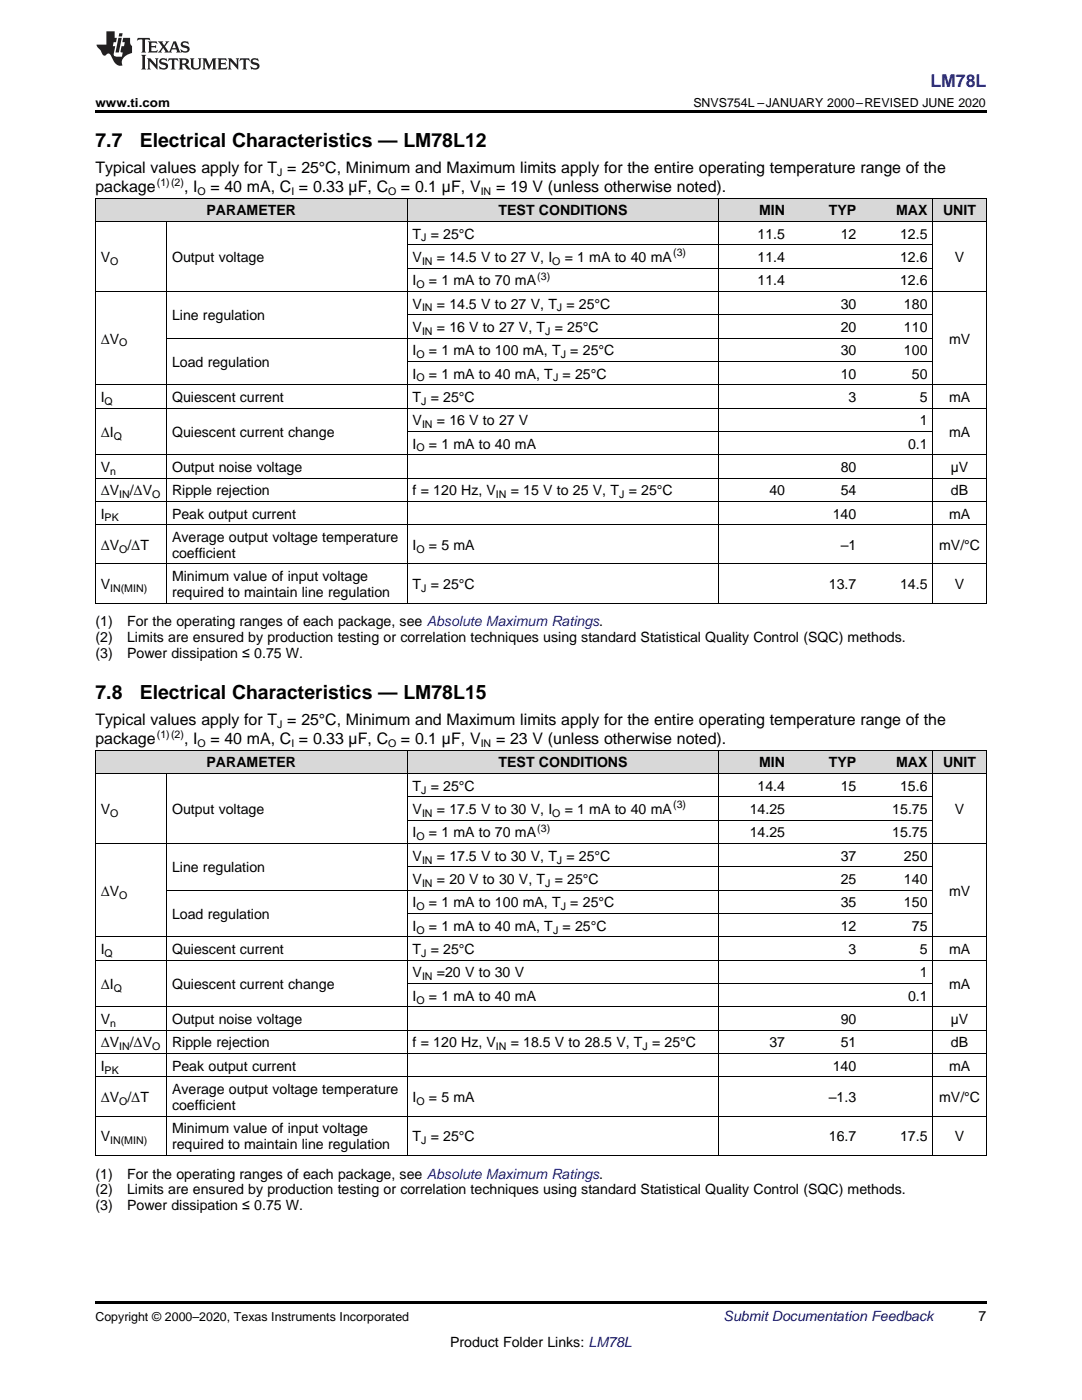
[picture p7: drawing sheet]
<svg xmlns="http://www.w3.org/2000/svg" width="216mm" height="279mm" viewBox="0 0 216 279" stroke-linecap="round" stroke-linejoin="round" font-family="sans-serif">
<defs><g id="words">
<g font-size="3.9">
<text x="19" y="29.3">7.7</text>
<text x="27.9" y="29.3">Electrical Characteristics — LM78L12</text>
<text x="19" y="139.5">7.8</text>
<text x="27.9" y="139.5">Electrical Characteristics — LM78L15</text>
</g>
<text font-size="3.5" fill="#00f" x="185.7" y="17.3">LM78L</text>
<g font-size="3.2">
<text x="19" y="34.4">Typical values apply for T = 25°C, Minimum and Maximum limits apply for the entire operating temperature range of the</text>
<text x="19" y="38.3">package</text>
<text x="36.7" y="38.3">, I</text>
<text x="42" y="38.3">= 40 mA, C = 0.33 µF, C</text>
<text x="80" y="38.3">= 0.1 µF, V</text>
<text x="99" y="38.3">= 19 V (unless otherwise noted).</text>
<text x="19" y="144.6">Typical values apply for T = 25°C, Minimum and Maximum limits apply for the entire operating temperature range of the</text>
<text x="19" y="148.5">package</text>
<text x="36.7" y="148.5">, I</text>
<text x="42" y="148.5">= 40 mA, C = 0.33 µF, C</text>
<text x="80" y="148.5">= 0.1 µF, V</text>
<text x="99" y="148.5">= 23 V (unless otherwise noted).</text>
</g>
<g font-size="2.8">
<text x="41.2" y="43">PARAMETER</text>
<text x="82.3" y="47.6">T = 25°C</text>
<text x="99.5" y="43">TEST CONDITIONS</text>
<text x="151.2" y="47.6">11.5</text>
<text x="151.5" y="43">MIN</text>
<text x="165.4" y="43">TYP</text>
<text x="167.7" y="47.6">12</text>
<text x="178.8" y="43">MAX</text>
<text x="179.6" y="47.6">12.5</text>
<text x="188.2" y="43">UNIT</text>
<text x="20.1" y="52.3">V</text>
<text x="34.3" y="52.3">Output voltage</text>
<text x="82.3" y="52.3">V</text>
<text x="87.2" y="52.3">= 14.5 V to 27 V, I</text>
<text x="112.7" y="52.3">= 1 mA to 40 mA</text>
<text x="151.2" y="52.3">11.4</text>
<text x="179.6" y="52.3">12.6</text>
<text x="190.5" y="52.3">V</text>
<text x="82.3" y="56.9">I</text>
<text x="85.6" y="56.9">= 1 mA to 70 mA</text>
<text x="151.2" y="56.9">11.4</text>
<text x="179.6" y="56.9">12.6</text>
<text x="34.3" y="63.9">Line regulation</text>
<text x="82.3" y="61.6">V</text>
<text x="87.2" y="61.6">= 14.5 V to 27 V, T = 25°C</text>
<text x="167.7" y="61.6">30</text>
<text x="180.4" y="61.6">180</text>
<text x="20.1" y="68.6">ΔV</text>
<text x="82.3" y="66.3">V</text>
<text x="82.3" y="70.9">I</text>
<text x="85.6" y="70.9">= 1 mA to 100 mA, T = 25°C</text>
<text x="87.2" y="66.3">= 16 V to 27 V, T = 25°C</text>
<text x="167.7" y="66.3">20</text>
<text x="167.7" y="70.9">30</text>
<text x="180.4" y="66.3">110</text>
<text x="180.4" y="70.9">100</text>
<text x="189.4" y="68.6">mV</text>
<text x="34.3" y="73.2">Load regulation</text>
<text x="82.3" y="75.6">I</text>
<text x="85.6" y="75.6">= 1 mA to 40 mA, T = 25°C</text>
<text x="167.7" y="75.6">10</text>
<text x="182" y="75.6">50</text>
<text x="20.1" y="80.2">I</text>
<text x="34.3" y="80.2">Quiescent current</text>
<text x="82.3" y="80.2">T = 25°C</text>
<text x="169.3" y="80.2">3</text>
<text x="183.5" y="80.2">5</text>
<text x="189.4" y="80.2">mA</text>
<text x="20.1" y="87.2">ΔI</text>
<text x="34.3" y="87.2">Quiescent current change</text>
<text x="82.3" y="84.9">V</text>
<text x="82.3" y="89.5">I</text>
<text x="85.6" y="89.5">= 1 mA to 40 mA</text>
<text x="87.2" y="84.9">= 16 V to 27 V</text>
<text x="181.2" y="89.5">0.1</text>
<text x="183.5" y="84.9">1</text>
<text x="189.4" y="87.2">mA</text>
<text x="20.1" y="94.2">V</text>
<text x="34.3" y="94.2">Output noise voltage</text>
<text x="167.7" y="94.2">80</text>
<text x="189.7" y="94.2">µV</text>
<text x="20.1" y="98.8">ΔV</text>
<text x="25.9" y="98.8">/ΔV</text>
<text x="34.3" y="98.8">Ripple rejection</text>
<text x="82.3" y="98.8">f = 120 Hz, V</text>
<text x="101.9" y="98.8">= 15 V to 25 V, T = 25°C</text>
<text x="153.5" y="98.8">40</text>
<text x="167.7" y="98.8">54</text>
<text x="189.8" y="98.8">dB</text>
<text x="20.1" y="103.5">I</text>
<text x="34.3" y="103.5">Peak output current</text>
<text x="166.2" y="103.5">140</text>
<text x="189.4" y="103.5">mA</text>
<text x="20.1" y="109.7">ΔV /ΔT</text>
<text x="34.3" y="108.2">Average output voltage temperature</text>
<text x="34.3" y="111.3">coefficient</text>
<text x="82.3" y="109.7">I</text>
<text x="85.6" y="109.7">= 5 mA</text>
<text x="167.7" y="109.7">–1</text>
<text x="187.4" y="109.7">mV/°C</text>
<text x="20.1" y="117.6">V</text>
<text x="34.3" y="116">Minimum value of input voltage</text>
<text x="34.3" y="119.2">required to maintain line regulation</text>
<text x="82.3" y="117.6">T = 25°C</text>
<text x="165.4" y="117.6">13.7</text>
<text x="179.6" y="117.6">14.5</text>
<text x="190.5" y="117.6">V</text>
<text x="19" y="125">(1)</text>
<text x="25.4" y="125">For the operating ranges of each package, see Absolute Maximum Ratings.</text>
<text x="19" y="128.2">(2)</text>
<text x="19" y="131.4">(3)</text>
<text x="25.4" y="128.2">Limits are ensured by production testing or correlation techniques using standard Statistical Quality Control (SQC) methods.</text>
<text x="25.4" y="131.4">Power dissipation ≤ 0.75 W.</text>
<text x="41.2" y="153.1">PARAMETER</text>
<text x="99.5" y="153.1">TEST CONDITIONS</text>
<text x="151.5" y="153.1">MIN</text>
<text x="165.4" y="153.1">TYP</text>
<text x="178.8" y="153.1">MAX</text>
<text x="188.2" y="153.1">UNIT</text>
<text x="82.3" y="157.8">T = 25°C</text>
<text x="151.2" y="157.8">14.4</text>
<text x="167.7" y="157.8">15</text>
<text x="179.6" y="157.8">15.6</text>
<text x="20.1" y="162.5">V</text>
<text x="34.3" y="162.5">Output voltage</text>
<text x="82.3" y="162.5">V</text>
<text x="82.3" y="167.1">I</text>
<text x="85.6" y="167.1">= 1 mA to 70 mA</text>
<text x="87.2" y="162.5">= 17.5 V to 30 V, I</text>
<text x="112.7" y="162.5">= 1 mA to 40 mA</text>
<text x="149.6" y="162.5">14.25</text>
<text x="149.6" y="167.1">14.25</text>
<text x="178" y="162.5">15.75</text>
<text x="178" y="167.1">15.75</text>
<text x="190.5" y="162.5">V</text>
<text x="82.3" y="171.8">V</text>
<text x="87.2" y="171.8">= 17.5 V to 30 V, T = 25°C</text>
<text x="167.7" y="171.8">37</text>
<text x="180.4" y="171.8">250</text>
<text x="20.1" y="178.8">ΔV</text>
<text x="34.3" y="174.1">Line regulation</text>
<text x="82.3" y="176.4">V</text>
<text x="87.2" y="176.4">= 20 V to 30 V, T = 25°C</text>
<text x="167.7" y="176.4">25</text>
<text x="180.4" y="176.4">140</text>
<text x="189.4" y="178.8">mV</text>
<text x="34.3" y="183.4">Load regulation</text>
<text x="82.3" y="181.1">I</text>
<text x="82.3" y="185.7">I</text>
<text x="85.6" y="181.1">= 1 mA to 100 mA, T = 25°C</text>
<text x="85.6" y="185.7">= 1 mA to 40 mA, T = 25°C</text>
<text x="167.7" y="181.1">35</text>
<text x="167.7" y="185.7">12</text>
<text x="180.4" y="181.1">150</text>
<text x="182" y="185.7">75</text>
<text x="20.1" y="190.4">I</text>
<text x="34.3" y="190.4">Quiescent current</text>
<text x="82.3" y="190.4">T = 25°C</text>
<text x="169.3" y="190.4">3</text>
<text x="183.5" y="190.4">5</text>
<text x="189.4" y="190.4">mA</text>
<text x="20.1" y="197.4">ΔI</text>
<text x="34.3" y="197.4">Quiescent current change</text>
<text x="82.3" y="195.1">V</text>
<text x="87.2" y="195.1">=20 V to 30 V</text>
<text x="183.5" y="195.1">1</text>
<text x="189.4" y="197.4">mA</text>
<text x="82.3" y="199.7">I</text>
<text x="85.6" y="199.7">= 1 mA to 40 mA</text>
<text x="181.2" y="199.7">0.1</text>
<text x="20.1" y="204.4">V</text>
<text x="20.1" y="209">ΔV</text>
<text x="25.9" y="209">/ΔV</text>
<text x="34.3" y="204.4">Output noise voltage</text>
<text x="34.3" y="209">Ripple rejection</text>
<text x="82.3" y="209">f = 120 Hz, V</text>
<text x="101.9" y="209">= 18.5 V to 28.5 V, T = 25°C</text>
<text x="153.5" y="209">37</text>
<text x="167.7" y="204.4">90</text>
<text x="167.7" y="209">51</text>
<text x="189.7" y="204.4">µV</text>
<text x="189.8" y="209">dB</text>
<text x="20.1" y="213.7">I</text>
<text x="34.3" y="213.7">Peak output current</text>
<text x="166.2" y="213.7">140</text>
<text x="189.4" y="213.7">mA</text>
<text x="20.1" y="219.9">ΔV /ΔT</text>
<text x="34.3" y="218.3">Average output voltage temperature</text>
<text x="34.3" y="221.5">coefficient</text>
<text x="82.3" y="219.9">I</text>
<text x="85.6" y="219.9">= 5 mA</text>
<text x="165.4" y="219.9">–1.3</text>
<text x="187.4" y="219.9">mV/°C</text>
<text x="20.1" y="227.8">V</text>
<text x="34.3" y="226.2">Minimum value of input voltage</text>
<text x="82.3" y="227.8">T = 25°C</text>
<text x="165.4" y="227.8">16.7</text>
<text x="179.6" y="227.8">17.5</text>
<text x="190.5" y="227.8">V</text>
<text x="34.3" y="229.3">required to maintain line regulation</text>
<text x="19" y="235.2">(1)</text>
<text x="19" y="238.4">(2)</text>
<text x="25.4" y="235.2">For the operating ranges of each package, see Absolute Maximum Ratings.</text>
<text x="25.4" y="238.4">Limits are ensured by production testing or correlation techniques using standard Statistical Quality Control (SQC) methods.</text>
<text x="19" y="241.5">(3)</text>
<text x="25.4" y="241.5">Power dissipation ≤ 0.75 W.</text>
<text x="195.3" y="263.6">7</text>
<text x="89.8" y="268.9">Product Folder Links: LM78L</text>
</g>
<text font-size="2.8" fill="#0000c8" x="144.4" y="263.6">Submit Documentation Feedback</text>
<g font-size="2.5">
<text x="19" y="21.4">www.ti.com</text>
<text x="138.4" y="21.4">SNVS754L –JANUARY 2000–REVISED JUNE 2020</text>
<text x="19" y="263.6">Copyright © 2000–2020, Texas Instruments Incorporated</text>
</g>
<g font-size="2.1">
<text x="55.3" y="35.1">J</text>
<text x="31.3" y="37">(1)(2)</text>
<text x="39.4" y="38.9">O</text>
<text x="58.1" y="38.9">I</text>
<text x="77.4" y="38.9">O</text>
<text x="95.9" y="38.9">IN</text>
<text x="22" y="52.8">O</text>
<text x="84" y="48.2">J</text>
<text x="84.2" y="52.8">IN</text>
<text x="110.2" y="52.8">O</text>
<text x="134.3" y="51.2">(3)</text>
<text x="83.1" y="57.5">O</text>
<text x="107.2" y="55.8">(3)</text>
<text x="84.2" y="62.2">IN</text>
<text x="111.1" y="62.2">J</text>
<text x="23.8" y="69.1">O</text>
<text x="83.1" y="71.5">O</text>
<text x="84.2" y="66.8">IN</text>
<text x="108.8" y="66.8">J</text>
<text x="111.9" y="71.5">J</text>
<text x="83.1" y="76.1">O</text>
<text x="110.3" y="76.1">J</text>
<text x="20.9" y="80.8">Q</text>
<text x="84" y="80.8">J</text>
<text x="22.7" y="87.8">Q</text>
<text x="84.2" y="85.4">IN</text>
<text x="22" y="94.8">n</text>
<text x="83.1" y="90.1">O</text>
<text x="23.8" y="99.4">IN</text>
<text x="30.4" y="99.4">O</text>
<text x="99" y="99.4">IN</text>
<text x="123.5" y="99.4">J</text>
<text x="20.9" y="104.1">PK</text>
<text x="23.8" y="110.3">O</text>
<text x="83.1" y="110.3">O</text>
<text x="22" y="118.1">IN(MIN)</text>
<text x="84" y="118.1">J</text>
<text x="31.3" y="147.2">(1)(2)</text>
<text x="39.4" y="149.1">O</text>
<text x="55.3" y="145.2">J</text>
<text x="58.1" y="149.1">I</text>
<text x="77.4" y="149.1">O</text>
<text x="95.9" y="149.1">IN</text>
<text x="84" y="158.4">J</text>
<text x="134.3" y="161.3">(3)</text>
<text x="22" y="163">O</text>
<text x="83.1" y="167.7">O</text>
<text x="84.2" y="163">IN</text>
<text x="107.2" y="166">(3)</text>
<text x="110.2" y="163">O</text>
<text x="84.2" y="172.3">IN</text>
<text x="111.1" y="172.3">J</text>
<text x="23.8" y="179.3">O</text>
<text x="84.2" y="177">IN</text>
<text x="108.8" y="177">J</text>
<text x="83.1" y="181.6">O</text>
<text x="111.9" y="181.6">J</text>
<text x="20.9" y="191">Q</text>
<text x="83.1" y="186.3">O</text>
<text x="84" y="191">J</text>
<text x="110.3" y="186.3">J</text>
<text x="22.7" y="197.9">Q</text>
<text x="84.2" y="195.6">IN</text>
<text x="83.1" y="200.3">O</text>
<text x="22" y="204.9">n</text>
<text x="23.8" y="209.6">IN</text>
<text x="30.4" y="209.6">O</text>
<text x="99" y="209.6">IN</text>
<text x="128.2" y="209.6">J</text>
<text x="20.9" y="214.2">PK</text>
<text x="23.8" y="220.5">O</text>
<text x="83.1" y="220.5">O</text>
<text x="22" y="228.3">IN(MIN)</text>
<text x="84" y="228.3">J</text>
</g>
</g></defs>
<g fill="#d8d8d8">
<path d="M19 149.8h14.3v4.6h-14.3z"/>
<path d="M33.3 149.8h48v4.6h-48z"/>
<path d="M81.3 149.8h62.2v4.6h-62.2z"/>
<path d="M143.5 149.8h14.2v4.6h-14.2z"/>
<path d="M157.7 149.8h14.2v4.6h-14.2z"/>
<path d="M171.9 149.8h14.3v4.6h-14.3z"/>
<path d="M186.2 149.8h10.6v4.6h-10.6z"/>
<path d="M19 39.6h14.3v4.6h-14.3z"/>
<path d="M33.3 39.6h48v4.6h-48z"/>
<path d="M81.3 39.6h62.2v4.6h-62.2z"/>
<path d="M143.5 39.6h14.2v4.6h-14.2z"/>
<path d="M157.7 39.6h14.2v4.6h-14.2z"/>
<path d="M171.9 39.6h14.3v4.6h-14.3z"/>
<path d="M186.2 39.6h10.6v4.6h-10.6z"/>
</g>
<g fill="#000">
<path d="M19 22h177.8v.5h-177.8zM19 120.4h.2zM81.2 120.4h.1zM143.4 120.4h.1zM157.6 120.4h.1zM171.8 120.4h.1zM186.1 120.4h.1zM196.7 120.4h.1zM19 230.6h.2zM81.2 230.6h.1zM143.4 230.6h.1zM157.6 230.6h.1z"/>
<path d="M171.8 230.6h.1zM186.1 230.6h.1zM196.7 230.6h.1zM19 259.7h177.8v.5h-177.8z"/>
</g>
<g fill="none" stroke="#000" stroke-width=".2">
<path d="M19 39.5h177.8M19.1 39.5v80.9M81.2 39.5v80.9M143.5 39.5v80.9M186.1 39.5v80.9M196.8 39.5v80.9M19 58.2h177.8M19 44.2h177.8M33.2 44.2v76.2M81.3 53.5h104.9M81.3 48.8h104.9M19 76.8h177.8"/>
<path d="M33.3 67.5h152.9M81.3 72.1h104.9M81.3 62.8h104.9M19 95.4h177.8M19 90.8h177.8M19 81.4h177.8M81.3 86.1h104.9M19 112.6h177.8M19 104.7h177.8M19 100.1h177.8M19 120.4h177.8M19 149.7h177.8v80.9"/>
<path d="M19 154.4h177.8M19.1 149.7v80.9M33.2 154.4v76.2M81.2 149.7v80.9M81.3 159h104.9M143.5 149.7v80.9M186.1 149.7v80.9M19 168.3h177.8M33.3 177.6h152.9M81.3 173h104.9M81.3 163.7h104.9M19 191.6h177.8"/>
<path d="M19 187h177.8M81.3 196.3h104.9M81.3 182.3h104.9M19 214.9h177.8M19 210.2h177.8M19 205.6h177.8M19 200.9h177.8M19 230.6h177.8M19 222.7h177.8"/>
</g>
<g fill="#231f20">
<path d="M27.5 7.6l-.1 .5 .4-.2h.6v.1v2.1l-.2 .4h1l-.3-.4v-2.1l.1-.1h.5l.5 .2-.2-.5zM29.5 8.3l.2 .3v1.5l-.2 .4h1.8l.2-.6a1.04 1.04 0 0 1-1.3 .2v-.7h.6l.3 .2v-.6l-.3 .2h-.6v-.6l.8-.1 .4 .3-.2-.5zM31.5 8.3l.9 1.1-.9 1.1h.8l-.2-.2 .5-.7 .4 .7-.2 .2h1.5l-.1-.2 .1-.4h.9l.1 .4-.2 .2h1l-.3-.3-.7-1.9h-.5l-.9 2-.8-1 .9-1h-.8l.1 .3-.3 .5-.4-.6 .2-.2zM34.7 8.6l.4 1h-.7zM36.3 8.4a.63 .63 0 0 0-.2 .7 .63 .63 0 0 0 .6 .4l.6 .2 .1 .2a.75 .75 0 0 1-.7 .4 .75 .75 0 0 1-.6-.5l.1 .7 .1-.1a1.11 1.11 0 0 0 1.5-.6 1.13 1.13 0 0 0-1.2-.8l-.1-.4a1.04 1.04 0 0 1 1.2 .2l-.2-.5-.1 .1-.5-.2zM28.2 10.9l.2 .4v2.2l-.2 .4h1l-.3-.4v-2.2l.3-.4zM29.3 11.6l.3 .4v1.5l-.3 .4h.8l-.2-.4v-1.3l1.5 1.7v-1.9l.2-.4h-.7l.2 .4v.9l-1.1-1.3zM32 11.8a.62 .62 0 0 0-.2 .7 .62 .62 0 0 0 .6 .4l.6 .1 .1 .3a.76 .76 0 0 1-.7 .3 .76 .76 0 0 1-.6-.4l.1 .7 .1-.1a1.11 1.11 0 0 0 1.5-.6 1.13 1.13 0 0 0-1.2-.8l-.1-.4a1.04 1.04 0 0 1 1.2 .2l-.2-.6-.1 .1-.5-.1zM33.7 11.6l-.2 .6a.61 .61 0 0 1 .8-.3v1.6l-.2 .4h.9l-.2-.4v-1.6a.63 .63 0 0 1 .8 .3l-.2-.6zM35.6 11.6l.3 .4v1.5l-.3 .4h1l-.2-.2v-.8l.5 .2a.76 .76 0 0 0 1.2 .7l-1-1a.58 .58 0 0 0 .6-.5 .58 .58 0 0 0-.5-.6zM36.4 11.9h.1a.45 .45 0 0 1 .5 .1 .45 .45 0 0 1 .1 .5l-.7 .2zM37.9 11.6l.2 .2a2.17 2.17 0 0 0 .3 1.9 .99 .99 0 0 0 1.6-.6v-1.1l.2-.4h-.7l.2 .2a1.92 1.92 0 0 1-.2 1.8 .6 .6 0 0 1-.9-.5v-1.1l.2-.4zM40.4 11.6l.2 .4v1.5l-.2 .4h.7l-.2-.4v-1.4l.8 1.8 .8-1.8v1.4l-.2 .4h.9l-.2-.4v-1.5l.2-.4h-.8l-.6 1.5-.6-1.5zM43.4 11.6l.2 .4v1.5l-.2 .4h1.8l.2-.6a1.04 1.04 0 0 1-1.3 .1v-.6h.5l.4 .2v-.6l-.4 .2h-.5v-.7h.8l.3 .3-.1-.6zM45.5 11.6l.2 .4v1.5l-.2 .4h.7l-.2-.4v-1.3l1.5 1.7v-1.9l.2-.4h-.7l.2 .4v.9l-1.1-1.3zM47.9 11.6l-.1 .6a.61 .61 0 0 1 .8-.3v1.6l-.3 .4h1l-.3-.4 .1-1.6a.63 .63 0 0 1 .7 .3l-.1-.6zM50.2 11.8a.62 .62 0 0 0-.2 .7 .62 .62 0 0 0 .6 .4l.6 .1 .2 .3a.76 .76 0 0 1-.8 .3 .76 .76 0 0 1-.6-.4l.1 .7 .2-.1a1.11 1.11 0 0 0 1.5-.6 1.13 1.13 0 0 0-1.3-.8l-.1-.4a1.04 1.04 0 0 1 1.2 .2l-.1-.6-.2 .1-.5-.1z"/>
<path d="M21.2 6.3v2.6h-1.9l.1 .4 .7 .9a.91 .91 0 0 0 1 .8 .56 .56 0 0 1 .5-.3 .56 .56 0 0 1 .5 .3l.4 .8a1.53 1.53 0 0 0 1.9 1.2 1.54 1.54 0 0 1 1-2.1l.9-.3v-1.4a1.52 1.52 0 0 1-.3-1.6h-1.4l-.2 .8h.5l-.2 .8h-.4l-.2 1v.2l.4 .1-.2 .8a1.93 1.93 0 0 1-1.6-.3l.3-1.8h-.5l.2-.8h.4l.2-.8h-.4v-1.3zM23.6 7.6l-.6 2.9h.7l.6-2.9zM23.8 6.6l-.1 .7h.6l.2-.7z"/>
</g>
<use href="#words"/>
</svg>
